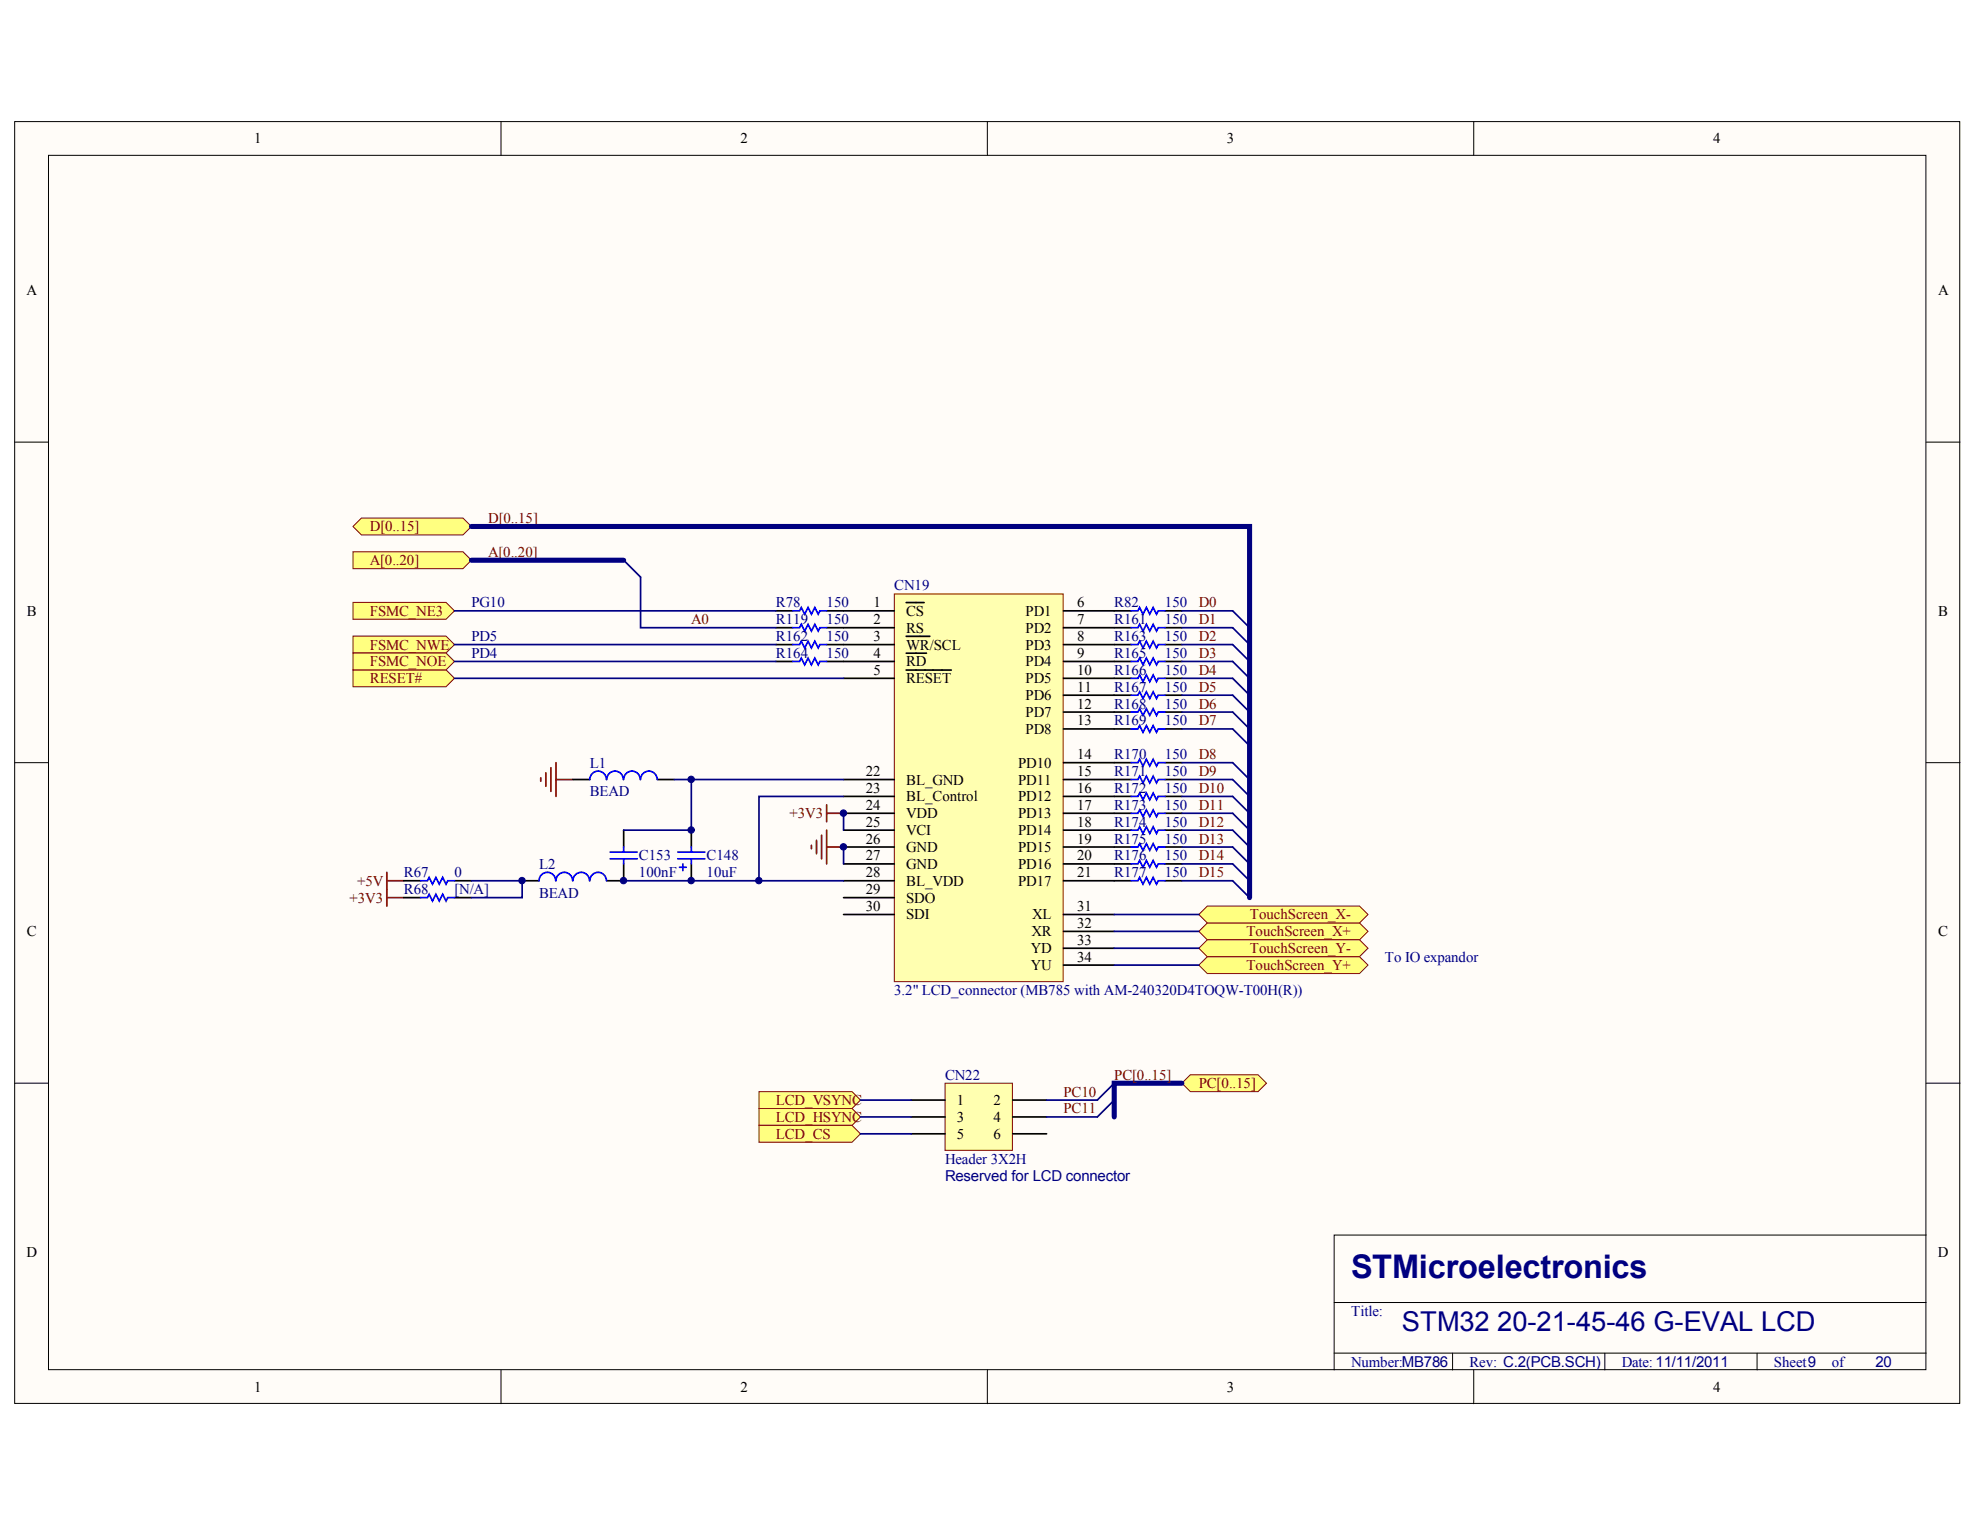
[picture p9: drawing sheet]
<svg xmlns="http://www.w3.org/2000/svg" width="279mm" height="216mm" viewBox="0 0 279 216" stroke-linecap="round" stroke-linejoin="round" font-family="sans-serif">
<defs><g id="words">
<text font-size="4.6" fill="#000080" x="190.6" y="180.3">STMicroelectronics</text>
<text font-size="3.9" fill="#000080" x="197.8" y="187.8">STM32 20-21-45-46 G-EVAL LCD</text>
<g font-size="2.1">
<text x="35.9" y="20.2">1</text>
<text x="104.5" y="20.2">2</text>
<text x="173.1" y="20.2">3</text>
<text x="241.7" y="20.2">4</text>
<text x="3.7" y="41.6">A</text>
<text x="273.4" y="41.6">A</text>
<text x="3.8" y="86.9">B</text>
<text x="123.2" y="85.7">1</text>
<text x="123.2" y="88.1">2</text>
<text x="127.8" y="86.9">CS</text>
<text x="127.8" y="89.3">RS</text>
<text x="144.7" y="86.9">PD1</text>
<text x="144.7" y="89.3">PD2</text>
<text x="151.9" y="85.7">6</text>
<text x="151.9" y="88.1">7</text>
<text x="273.4" y="86.9">B</text>
<text x="123.2" y="90.5">3</text>
<text x="123.2" y="92.8">4</text>
<text x="123.2" y="95.2">5</text>
<text x="127.8" y="91.7">WR/SCL</text>
<text x="127.8" y="94">RD</text>
<text x="144.7" y="91.7">PD3</text>
<text x="144.7" y="94">PD4</text>
<text x="151.9" y="90.5">8</text>
<text x="151.9" y="92.8">9</text>
<text x="151.9" y="95.2">10</text>
<text x="127.8" y="96.4">RESET</text>
<text x="144.7" y="96.4">PD5</text>
<text x="144.7" y="98.8">PD6</text>
<text x="144.7" y="101.2">PD7</text>
<text x="151.9" y="97.6">11</text>
<text x="151.9" y="100">12</text>
<text x="144.7" y="103.6">PD8</text>
<text x="151.9" y="102.4">13</text>
<text x="151.9" y="107.1">14</text>
<text x="122.2" y="111.9">23</text>
<text x="122.2" y="109.5">22</text>
<text x="127.8" y="113.1">BL_Control</text>
<text x="127.8" y="110.7">BL_GND</text>
<text x="143.6" y="108.3">PD10</text>
<text x="143.6" y="110.7">PD11</text>
<text x="143.6" y="113.1">PD12</text>
<text x="151.9" y="109.5">15</text>
<text x="151.9" y="111.9">16</text>
<text x="122.2" y="114.3">24</text>
<text x="122.2" y="116.7">25</text>
<text x="122.2" y="119">26</text>
<text x="127.8" y="115.5">VDD</text>
<text x="127.8" y="117.8">VCI</text>
<text x="143.6" y="115.5">PD13</text>
<text x="143.6" y="117.8">PD14</text>
<text x="151.9" y="114.3">17</text>
<text x="151.9" y="116.7">18</text>
<text x="151.9" y="119">19</text>
<text x="122.2" y="121.4">27</text>
<text x="122.2" y="123.8">28</text>
<text x="127.8" y="120.2">GND</text>
<text x="127.8" y="122.6">GND</text>
<text x="127.8" y="125">BL_VDD</text>
<text x="143.6" y="120.2">PD15</text>
<text x="143.6" y="122.6">PD16</text>
<text x="143.6" y="125">PD17</text>
<text x="151.9" y="121.4">20</text>
<text x="151.9" y="123.8">21</text>
<text x="122.2" y="126.2">29</text>
<text x="122.2" y="128.6">30</text>
<text x="127.8" y="127.4">SDO</text>
<text x="127.8" y="129.7">SDI</text>
<text x="145.6" y="129.7">XL</text>
<text x="151.9" y="128.6">31</text>
<text x="151.9" y="130.9">32</text>
<text x="3.8" y="132.1">C</text>
<text x="145.4" y="134.5">YD</text>
<text x="145.4" y="136.9">YU</text>
<text x="145.5" y="132.1">XR</text>
<text x="151.9" y="133.3">33</text>
<text x="151.9" y="135.7">34</text>
<text x="273.4" y="132.1">C</text>
<text x="135" y="155.9">1</text>
<text x="140.2" y="155.9">2</text>
<text x="135" y="158.3">3</text>
<text x="135" y="160.7">5</text>
<text x="140.2" y="158.3">4</text>
<text x="140.2" y="160.7">6</text>
<text x="3.7" y="177.3">D</text>
<text x="273.4" y="177.3">D</text>
<text x="35.9" y="196.4">1</text>
<text x="104.5" y="196.4">2</text>
<text x="173.1" y="196.4">3</text>
<text x="241.7" y="196.4">4</text>
</g>
<g font-size="2.1" fill="#800000">
<text x="52.2" y="75">D[0..15]</text>
<text x="68.9" y="73.8">D[0..15]</text>
<text x="52.2" y="79.8">A[0..20]</text>
<text x="68.9" y="78.6">A[0..20]</text>
<text x="52.2" y="86.9">FSMC_NE3</text>
<text x="97.5" y="88.1">A0</text>
<text x="169.1" y="85.7">D0</text>
<text x="169.1" y="88.1">D1</text>
<text x="52.2" y="91.7">FSMC_NWE</text>
<text x="52.2" y="94">FSMC_NOE</text>
<text x="169.1" y="90.5">D2</text>
<text x="169.1" y="92.8">D3</text>
<text x="169.1" y="95.2">D4</text>
<text x="52.2" y="96.4">RESET#</text>
<text x="169.1" y="97.6">D5</text>
<text x="169.1" y="100">D6</text>
<text x="169.1" y="102.4">D7</text>
<text x="169.1" y="107.1">D8</text>
<text x="169.1" y="109.5">D9</text>
<text x="169.1" y="111.9">D10</text>
<text x="111.4" y="115.5">+3V3</text>
<text x="169.1" y="114.3">D11</text>
<text x="169.1" y="116.7">D12</text>
<text x="169.1" y="119">D13</text>
<text x="50.4" y="125">+5V</text>
<text x="169.1" y="121.4">D14</text>
<text x="169.1" y="123.8">D15</text>
<text x="49.3" y="127.4">+3V3</text>
<text x="176.3" y="129.7">TouchScreen_X-</text>
<text x="175.8" y="132.1">TouchScreen_X+</text>
<text x="175.8" y="136.9">TouchScreen_Y+</text>
<text x="176.3" y="134.5">TouchScreen_Y-</text>
<text x="109.5" y="155.9">LCD_VSYNC</text>
<text x="150" y="154.7">PC10</text>
<text x="157.2" y="152.4">PC[0..15]</text>
<text x="169.1" y="153.6">PC[0..15]</text>
<text x="109.5" y="158.3">LCD_HSYNC</text>
<text x="109.5" y="160.7">LCD_CS</text>
<text x="150" y="157.1">PC11</text>
</g>
<g font-size="2.1" fill="#000080">
<text x="126.2" y="83.3">CN19</text>
<text x="66.5" y="85.7">PG10</text>
<text x="109.5" y="85.7">R78</text>
<text x="109.5" y="88.1">R119</text>
<text x="116.6" y="85.7">150</text>
<text x="116.6" y="88.1">150</text>
<text x="157.2" y="85.7">R82</text>
<text x="157.2" y="88.1">R161</text>
<text x="164.4" y="85.7">150</text>
<text x="164.4" y="88.1">150</text>
<text x="66.5" y="90.5">PD5</text>
<text x="66.5" y="92.8">PD4</text>
<text x="109.5" y="90.5">R162</text>
<text x="109.5" y="92.8">R164</text>
<text x="116.6" y="90.5">150</text>
<text x="116.6" y="92.8">150</text>
<text x="157.2" y="90.5">R163</text>
<text x="157.2" y="92.8">R165</text>
<text x="157.2" y="95.2">R166</text>
<text x="164.4" y="90.5">150</text>
<text x="164.4" y="92.8">150</text>
<text x="164.4" y="95.2">150</text>
<text x="157.2" y="97.6">R167</text>
<text x="157.2" y="100">R168</text>
<text x="164.4" y="97.6">150</text>
<text x="164.4" y="100">150</text>
<text x="157.2" y="107.1">R170</text>
<text x="157.2" y="102.4">R169</text>
<text x="164.4" y="107.1">150</text>
<text x="164.4" y="102.4">150</text>
<text x="83.2" y="108.3">L1</text>
<text x="83.2" y="112.4">BEAD</text>
<text x="157.2" y="109.5">R171</text>
<text x="157.2" y="111.9">R172</text>
<text x="164.4" y="109.5">150</text>
<text x="164.4" y="111.9">150</text>
<text x="157.2" y="114.3">R173</text>
<text x="157.2" y="116.7">R174</text>
<text x="157.2" y="119">R175</text>
<text x="164.4" y="114.3">150</text>
<text x="164.4" y="116.7">150</text>
<text x="164.4" y="119">150</text>
<text x="57" y="123.8">R67</text>
<text x="64.1" y="123.8">0</text>
<text x="76.1" y="122.6">L2</text>
<text x="90.1" y="121.4">C153</text>
<text x="90.1" y="123.8">100nF</text>
<text x="99.7" y="121.4">C148</text>
<text x="99.7" y="123.8">10uF</text>
<text x="157.2" y="121.4">R176</text>
<text x="157.2" y="123.8">R177</text>
<text x="164.4" y="121.4">150</text>
<text x="164.4" y="123.8">150</text>
<text x="57" y="126.2">R68</text>
<text x="64.1" y="126.2">[N/A]</text>
<text x="76.1" y="126.7">BEAD</text>
<text x="195.4" y="135.7">To IO expandor</text>
<text x="126.2" y="140.5">3.2&quot; LCD_connector (MB785 with AM-240320D4TOQW-T00H(R))</text>
<text x="133.3" y="152.4">CN22</text>
<text x="133.3" y="164.3">Header 3X2H</text>
<text x="133.3" y="166.7">Reserved for LCD connector</text>
<text x="190.6" y="185.7">Title:</text>
<text x="190.6" y="192.8">Number:MB786</text>
<text x="207.3" y="192.8">Rev: C.2(PCB.SCH)</text>
<text x="228.8" y="192.8">Date: 11/11/2011</text>
<text x="250.3" y="192.8">Sheet9</text>
<text x="258.4" y="192.8">of</text>
<text x="264.6" y="192.9">20</text>
</g>
</g></defs>
<g fill="#fffcf8" stroke="#000" stroke-width=".14">
<path d="M2.1 17.2h274.4v180.8h-274.4z"/>
<path d="M6.8 21.9h264.9v171.4h-264.9z"/>
</g>
<g fill="none" stroke="#000" stroke-width=".14">
<path d="M70.7 17.2v4.7M139.3 17.2v4.7M207.9 17.2v4.7M2.1 62.4h4.7M271.7 62.4h4.8M2.1 107.6h4.7M271.7 107.6h4.8M2.1 152.9h4.7M271.7 152.9h4.8M271.7 174.3h-83.5v19M70.7 193.3v4.8M139.3 193.3v4.8"/>
<path d="M188.2 183.8h83.5M188.2 190.9h83.5M204.9 190.9v2.4M207.9 193.3v4.8M226.4 190.9v2.4M247.9 190.9v2.4"/>
</g>
<g fill="#ffff80" stroke="#800000" stroke-width=".14">
<path d="M169.1 131.4l1.2-1.2h21.5l1.2 1.2-1.2 1.2h-21.5z" fill-rule="evenodd"/>
<path d="M169.1 129l1.2-1.1h21.5l1.2 1.1-1.2 1.2h-21.5z" fill-rule="evenodd"/>
<path d="M169.1 136.2l1.2-1.2h21.5l1.2 1.2-1.2 1.2h-21.5z" fill-rule="evenodd"/>
<path d="M169.1 133.8l1.2-1.2h21.5l1.2 1.2-1.2 1.2h-21.5z" fill-rule="evenodd"/>
</g>
<path d="M126.2 83.8h23.8v54.7h-23.8z" fill="#ffffb0" stroke="#800000" stroke-width=".14"/>
<g fill="none" stroke="#000" stroke-width=".24">
<path d="M119 86.2h7.2M119 88.6h7.2M119 91h7.2M119 93.3h7.2M119 95.7h7.2M127.8 85h2.6M127.8 89.8h3.4M127.8 92.2h2.9M127.8 94.6h6.4M150 86.2h7.2M150 88.6h7.2M150 91h7.2"/>
<path d="M150 93.3h7.2M150 95.7h7.2M150 98.1h7.2M119 114.8h7.2M119 117.1h7.2M119 119.5h7.2M119 112.4h7.2M119 110h7.2M150 114.8h7.2M150 117.1h7.2M150 119.5h7.2M150 112.4h7.2"/>
<path d="M150 110h7.2M150 100.5h7.2M150 102.9h7.2M150 107.6h7.2M119 121.9h7.2M119 124.3h7.2M119 126.7h7.2M119 129h7.2M150 121.9h7.2M150 124.3h7.2M150 129h7.2M150 131.4h7.2"/>
<path d="M150 133.8h7.2M150 136.2h7.2"/>
</g>
<g fill="none" stroke="#800000" stroke-width=".24">
<path d="M76.3 109.8v.4M77 109v2M77.7 108.3v3.4M78.4 107.6v4.8M78.4 110h2.4M114.5 119.3v.5M115.2 118.6v1.9M115.9 117.9v3.3M116.6 113.6v2.4M116.6 117.1v4.8M116.6 114.8h2.4M116.6 119.5h2.4"/>
<path d="M54.6 123.1v2.4M54.6 124.3h2.4"/>
</g>
<path d="M119 114.8v2.3M119 119.5v2.4M157.2 129h11.9M157.2 131.4h11.9M157.2 133.8h11.9M157.2 136.2h11.9" fill="none" stroke="#000080" stroke-width=".24"/>
<g fill="#ffff80" stroke="#800000" stroke-width=".14">
<path d="M49.8 94.5h13.1l1.2 1.2-1.2 1.2h-13.1z" fill-rule="evenodd"/>
<path d="M49.8 74.3l1.2-1.2h14.3l1.2 1.2-1.2 1.2h-14.3z" fill-rule="evenodd"/>
<path d="M49.8 77.9h15.5l1.2 1.2-1.2 1.1h-15.5z" fill-rule="evenodd"/>
</g>
<path d="M66.5 79.1h21.5" fill="none" stroke="#000080" stroke-width=".72"/>
<g fill="#ffff80" stroke="#800000" stroke-width=".14">
<path d="M49.8 89.8h13.1l1.2 1.2-1.2 1.1h-13.1z" fill-rule="evenodd"/>
<path d="M49.8 92.1h13.1l1.2 1.2-1.2 1.2h-13.1z" fill-rule="evenodd"/>
</g>
<path d="M88 79.1l2.4 2.3" fill="none" stroke="#000080" stroke-width=".24"/>
<path d="M49.8 85h13.1l1.2 1.2-1.2 1.2h-13.1z" fill-rule="evenodd" fill="#ffff80" stroke="#800000" stroke-width=".14"/>
<g fill="none" stroke="#000080" stroke-width=".24">
<path d="M64.1 95.7h54.9M64.1 86.2h45.4M64.1 91h45.4M64.1 93.3h45.4M90.4 81.4v7.2h19.1M166.7 86.2h7.2l2.4 2.4M166.7 88.6h7.2l2.4 2.4M166.7 91h7.2l2.4 2.3M166.7 93.3h7.2l2.4 2.4M166.7 95.7h7.2l2.4 2.4M166.7 98.1h7.2l2.4 2.4M166.7 100.5h7.2l2.4 2.4"/>
<path d="M166.7 102.9h7.2l2.4 2.3M166.7 107.6h7.2l2.4 2.4M166.7 110h7.2l2.4 2.4M166.7 112.4h7.2l2.4 2.4M166.7 114.8h7.2l2.4 2.3M166.7 117.1h7.2l2.4 2.4M166.7 119.5h7.2l2.4 2.4M166.7 121.9h7.2l2.4 2.4M166.7 124.3h7.2l2.4 2.4"/>
</g>
<path d="M66.5 74.3h109.8v52.4" fill="none" stroke="#000080" stroke-width=".72"/>
<g fill="none" stroke="#000" stroke-width=".24">
<path d="M109.5 86.2h2.3M109.5 88.6h2.3M109.5 91h2.3M109.5 93.3h2.3M116.6 86.2h2.4M116.6 88.6h2.4M116.6 91h2.4M116.6 93.3h2.4M157.2 86.2h2.4M157.2 88.6h2.4M157.2 91h2.4M157.2 93.3h2.4"/>
<path d="M157.2 95.7h2.4M157.2 98.1h2.4M164.4 86.2h2.3M164.4 88.6h2.3M164.4 91h2.3M164.4 93.3h2.3M164.4 95.7h2.3M164.4 98.1h2.3M80.8 110h2.4M88 117.1v2.4M92.8 110h2.3M97.5 117.1v2.4"/>
<path d="M157.2 107.6h2.4M157.2 110h2.4M157.2 112.4h2.4M157.2 114.8h2.4M157.2 117.1h2.4M157.2 119.5h2.4M157.2 100.5h2.4M157.2 102.9h2.4M164.4 107.6h2.3M164.4 110h2.3M164.4 112.4h2.3M164.4 114.8h2.3"/>
<path d="M164.4 117.1h2.3M164.4 119.5h2.3M164.4 100.5h2.3M164.4 102.9h2.3M73.7 124.3h2.4M88 121.9v2.4h-2.4M97.5 121.9v2.4M157.2 121.9h2.4M157.2 124.3h2.4M164.4 121.9h2.3M164.4 124.3h2.3"/>
</g>
<g fill="none" stroke="#00f" stroke-width=".24">
<path d="M111.8 86.2h1l.2-.5 .5 1 .5-1 .5 1 .5-1 .4 1 .3-.5h.9M111.8 88.6h1l.2-.5 .5 1 .5-1 .5 1 .5-1 .4 1 .3-.5h.9M111.8 91h1l.2-.5 .5 .9 .5-.9 .5 .9 .5-.9 .4 .9 .3-.4h.9M111.8 93.3h1l.2-.4 .5 .9 .5-.9 .5 .9 .5-.9 .4 .9 .3-.5h.9M159.6 86.2h.9l.3-.5 .4 1 .5-1 .5 1 .5-1 .5 1 .2-.5h1M159.6 88.6h.9l.3-.5 .4 1 .5-1 .5 1 .5-1 .5 1 .2-.5h1M159.6 91h.9l.3-.5 .4 .9 .5-.9 .5 .9 .5-.9 .5 .9 .2-.4h1M159.6 93.3h.9l.3-.4 .4 .9 .5-.9 .5 .9 .5-.9 .5 .9 .2-.5h1M159.6 95.7h.9l.3-.5 .4 1 .5-1 .5 1 .5-1 .5 1 .2-.5h1M159.6 98.1h.9l.3-.5 .4 1 .5-1 .5 1 .5-1 .5 1 .2-.5h1M85.5 110a1.17 1.17 0 0 0-1.1-1.2 1.17 1.17 0 0 0-1.2 1.2M87.9 110a1.17 1.17 0 0 0-1.1-1.2 1.17 1.17 0 0 0-1.2 1.2"/>
<path d="M88 119.5v.7M90.3 110a1.17 1.17 0 0 0-1.1-1.2 1.17 1.17 0 0 0-1.2 1.2M92.7 110a1.17 1.17 0 0 0-1.2-1.2 1.17 1.17 0 0 0-1.1 1.2M97.5 119.5v.7M159.6 107.6h.9l.3-.5 .4 1 .5-1 .5 1 .5-1 .5 1 .2-.5h1M159.6 110h.9l.3-.5 .4 1 .5-1 .5 1 .5-1 .5 1 .2-.5h1M159.6 112.4h.9l.3-.5 .4 1 .5-1 .5 1 .5-1 .5 1 .2-.5h1M159.6 114.8h.9l.3-.5 .4 .9 .5-.9 .5 .9 .5-.9 .5 .9 .2-.4h1M159.6 117.1h.9l.3-.4 .4 .9 .5-.9 .5 .9 .5-.9 .5 .9 .2-.5h1M159.6 119.5h.9l.3-.5 .4 1 .5-1 .5 1 .5-1 .5 1 .2-.5h1M159.6 100.5h.9l.3-.5 .4 1 .5-1 .5 1 .5-1 .5 1 .2-.5h1M159.6 102.9h.9l.3-.5 .4 .9 .5-.9 .5 .9 .5-.9 .5 .9 .2-.4h1"/>
<path d="M78.4 124.3a1.17 1.17 0 0 0-1.2-1.2 1.17 1.17 0 0 0-1.1 1.2M80.8 124.3a1.17 1.17 0 0 0-1.2-1.2 1.17 1.17 0 0 0-1.2 1.2M83.2 124.3a1.17 1.17 0 0 0-1.2-1.2 1.17 1.17 0 0 0-1.2 1.2M85.5 124.3a1.17 1.17 0 0 0-1.1-1.2 1.17 1.17 0 0 0-1.2 1.2M86.1 121.2h3.8M86.1 120.2h3.8M88 121.2v.7M95.6 121.2h3.8M95.6 120.2h3.8M95.9 122.4h.9M96.3 121.9v1M97.5 121.2v.7"/>
<path d="M159.6 121.9h.9l.3-.5 .4 1 .5-1 .5 1 .5-1 .5 1 .2-.5h1M159.6 124.3h.9l.3-.5 .4 1 .5-1 .5 1 .5-1 .5 1 .2-.5h1"/>
</g>
<g fill="#ffff80" stroke="#800000" stroke-width=".14">
<path d="M107.1 156.4h13.1l1.2 1.2-1.2 1.2h-13.1z" fill-rule="evenodd"/>
<path d="M107.1 154h13.1l1.2 1.2-1.2 1.2h-13.1z" fill-rule="evenodd"/>
<path d="M107.1 158.8h13.1l1.2 1.2-1.2 1.2h-13.1z" fill-rule="evenodd"/>
</g>
<path d="M133.3 152.9h9.5v9.4h-9.5z" fill="#ffffb0" stroke="#800000" stroke-width=".14"/>
<path d="M128.6 155.2h4.7M128.6 157.6h4.7M128.6 160h4.7M142.9 155.2h4.7M142.9 157.6h4.7M142.9 160h4.7" fill="none" stroke="#000" stroke-width=".24"/>
<path d="M166.7 152.9l1.2-1.2h9.6l1.2 1.2-1.2 1.1h-9.6z" fill-rule="evenodd" fill="#ffff80" stroke="#800000" stroke-width=".14"/>
<path d="M95.1 110h23.9M97.5 110v7.1h-9.5M119 112.4h-11.9v11.9M66.5 124.3h7.2v2.4h-7.2M88 124.3h31M121.4 155.2h7.2M121.4 157.6h7.2M121.4 160h7.2M157.2 152.9l-2.4 2.3h-7.2M157.2 155.2l-2.4 2.4h-7.2" fill="none" stroke="#000080" stroke-width=".24"/>
<path d="M166.7 152.9h-9.5v4.7" fill="none" stroke="#000080" stroke-width=".72"/>
<path d="M57 124.3h2.3M57 126.7h2.3M64.1 124.3h2.4M64.1 126.7h2.4" fill="none" stroke="#000" stroke-width=".24"/>
<path d="M59.3 124.3h1l.2-.5 .5 1 .5-1 .5 1 .4-1 .5 1 .3-.5h.9M59.3 126.7h1l.2-.5 .5 .9 .5-.9 .5 .9 .4-.9 .5 .9 .3-.4h.9" fill="none" stroke="#00f" stroke-width=".24"/>
<path d="M54.6 125.5v2.4M54.6 126.7h2.4" fill="none" stroke="#800000" stroke-width=".24"/>
<g fill="#000080" stroke="#000080" stroke-width=".14">
<circle cx="73.6" cy="124.3" r=".45"/>
<circle cx="88" cy="124.3" r=".45"/>
<circle cx="97.5" cy="124.3" r=".45"/>
<circle cx="97.5" cy="117.1" r=".45"/>
<circle cx="97.5" cy="110" r=".45"/>
<circle cx="107.1" cy="124.3" r=".45"/>
<circle cx="119" cy="119.5" r=".45"/>
<circle cx="119" cy="114.7" r=".45"/>
</g>
<use href="#words"/>
</svg>
